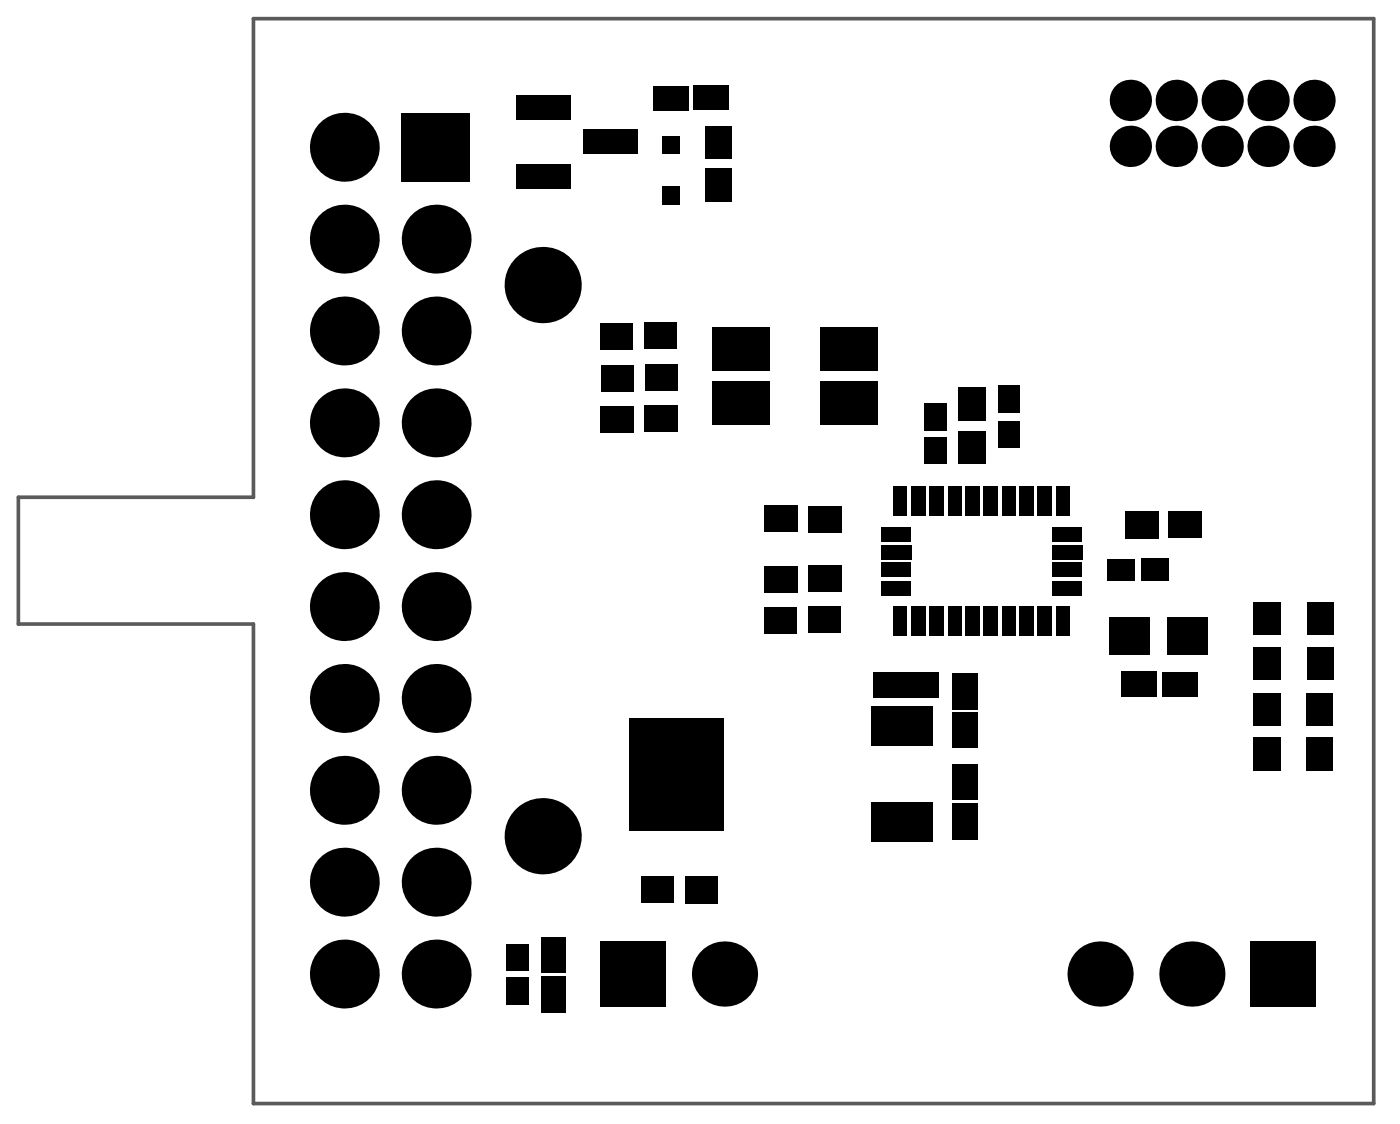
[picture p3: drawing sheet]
<svg xmlns="http://www.w3.org/2000/svg" width="64mm" height="52mm" viewBox="0 0 64 52" stroke-linecap="round" stroke-linejoin="round" font-family="sans-serif">
<path d="M11.6 .9h51.4v49.7h-51.4v-22h-10.8v-5.8h10.8z" fill="none" stroke="#000" stroke-width=".05"/>
<path d="M11.6 .9h51.4v49.7h-51.4v-22h-10.8v-5.8h10.8z" fill="none" stroke="#5a5a5a" stroke-width=".17"/>
<g fill="#000">
<path d="M18.4 5.2h3.2v3.1h-3.2z" fill-rule="evenodd"/>
<path d="M23.7 7.5h2.5v1.1h-2.5z" fill-rule="evenodd"/>
<path d="M23.7 4.3h2.5v1.2h-2.5z" fill-rule="evenodd"/>
<path d="M26.7 5.9h2.5v1.1h-2.5z" fill-rule="evenodd"/>
<path d="M27.5 14.8h1.5v1.2h-1.5z" fill-rule="evenodd"/>
<path d="M27.5 18.6h1.6v1.2h-1.6z" fill-rule="evenodd"/>
<path d="M27.6 16.7h1.5v1.2h-1.5z" fill-rule="evenodd"/>
<path d="M29.6 14.7h1.4v1.3h-1.4z" fill-rule="evenodd"/>
<path d="M29.6 18.6h1.5v1.2h-1.5z" fill-rule="evenodd"/>
<path d="M29.6 16.7h1.5v1.2h-1.5z" fill-rule="evenodd"/>
<path d="M30.4 8.5h.8v.9h-.8z" fill-rule="evenodd"/>
<path d="M30.4 6.2h.8v.8h-.8z" fill-rule="evenodd"/>
<path d="M29.9 3.9h1.7v1.2h-1.7z" fill-rule="evenodd"/>
<path d="M32.6 17.5h2.7v2h-2.7z" fill-rule="evenodd"/>
<path d="M32.6 15h2.7v2h-2.7z" fill-rule="evenodd"/>
<path d="M31.8 3.9h1.6v1.1h-1.6z" fill-rule="evenodd"/>
<path d="M32.3 7.7h1.3v1.5h-1.3z" fill-rule="evenodd"/>
<path d="M32.3 5.8h1.3v1.5h-1.3z" fill-rule="evenodd"/>
<path d="M37.6 17.5h2.7v2h-2.7z" fill-rule="evenodd"/>
<path d="M37.6 15h2.7v2h-2.7z" fill-rule="evenodd"/>
<path d="M42.4 18.5h1v1.3h-1z" fill-rule="evenodd"/>
<path d="M44 17.7h1.2v1.6h-1.2z" fill-rule="evenodd"/>
<path d="M44 19.8h1.2v1.4h-1.2z" fill-rule="evenodd"/>
<path d="M45.8 17.7h.9v1.2h-.9z" fill-rule="evenodd"/>
<path d="M28.8 32.9h4.4v5.2h-4.4z" fill-rule="evenodd"/>
<path d="M35 23.2h1.6v1.2h-1.6z" fill-rule="evenodd"/>
<path d="M35 27.8h1.5v1.3h-1.5z" fill-rule="evenodd"/>
<path d="M35 25.9h1.6v1.3h-1.6z" fill-rule="evenodd"/>
<path d="M37.1 23.2h1.5v1.2h-1.5z" fill-rule="evenodd"/>
<path d="M37.1 27.8h1.4v1.2h-1.4z" fill-rule="evenodd"/>
<path d="M37.1 25.9h1.5v1.2h-1.5z" fill-rule="evenodd"/>
<path d="M40 32.4h2.8v1.8h-2.8z" fill-rule="evenodd"/>
<path d="M41 27.8h.6v1.3h-.6z" fill-rule="evenodd"/>
<path d="M41 22.3h.6v1.3h-.6z" fill-rule="evenodd"/>
<path d="M40.1 30.9h1.3v.9h-1.3z" fill-rule="evenodd"/>
<path d="M40.4 26.6h1.4v.7h-1.4z" fill-rule="evenodd"/>
<path d="M40.4 25.8h1.4v.6h-1.4z" fill-rule="evenodd"/>
<path d="M40.4 24.1h1.4v.7h-1.4z" fill-rule="evenodd"/>
<path d="M41.8 27.8h.6v1.3h-.6z" fill-rule="evenodd"/>
<path d="M41.8 22.3h.6v1.3h-.6z" fill-rule="evenodd"/>
<path d="M40.4 25h1.4v.6h-1.4z" fill-rule="evenodd"/>
<path d="M42.6 27.8h.7v1.3h-.7z" fill-rule="evenodd"/>
<path d="M42.6 22.3h.7v1.3h-.7z" fill-rule="evenodd"/>
<path d="M40 36.8h2.8v1.8h-2.8z" fill-rule="evenodd"/>
<path d="M41.7 30.9h1.3v1h-1.3z" fill-rule="evenodd"/>
<path d="M40 30.8h3v1.2h-3z" fill-rule="evenodd"/>
<path d="M42.4 20.1h1v1.2h-1z" fill-rule="evenodd"/>
<path d="M43.5 27.8h.6v1.3h-.6z" fill-rule="evenodd"/>
<path d="M43.5 22.3h.6v1.3h-.6z" fill-rule="evenodd"/>
<path d="M43.7 35h1.1v1.6h-1.1z" fill-rule="evenodd"/>
<path d="M43.7 36.8h1.1v1.7h-1.1z" fill-rule="evenodd"/>
<path d="M44.3 27.8h.6v1.3h-.6z" fill-rule="evenodd"/>
<path d="M44.3 22.3h.6v1.3h-.6z" fill-rule="evenodd"/>
<path d="M43.7 30.8h1.1v1.7h-1.1z" fill-rule="evenodd"/>
<path d="M43.7 32.6h1.1v1.7h-1.1z" fill-rule="evenodd"/>
<path d="M45.1 27.8h.7v1.3h-.7z" fill-rule="evenodd"/>
<path d="M45.1 22.3h.7v1.3h-.7z" fill-rule="evenodd"/>
<path d="M45.9 27.8h.7v1.3h-.7z" fill-rule="evenodd"/>
<path d="M45.9 22.3h.7v1.3h-.7z" fill-rule="evenodd"/>
<path d="M46.7 27.8h.7v1.3h-.7z" fill-rule="evenodd"/>
<path d="M46.7 22.3h.7v1.3h-.7z" fill-rule="evenodd"/>
<path d="M45.8 19.3h.9v1.2h-.9z" fill-rule="evenodd"/>
<path d="M47.6 27.8h.7v1.3h-.7z" fill-rule="evenodd"/>
<path d="M47.6 22.3h.7v1.3h-.7z" fill-rule="evenodd"/>
<path d="M48.4 27.8h.7v1.3h-.7z" fill-rule="evenodd"/>
<path d="M48.4 22.3h.7v1.3h-.7z" fill-rule="evenodd"/>
<path d="M48.3 24.1h1.3v.7h-1.3z" fill-rule="evenodd"/>
<path d="M48.3 25.8h1.3v.6h-1.3z" fill-rule="evenodd"/>
<path d="M48.3 26.6h1.3v.7h-1.3z" fill-rule="evenodd"/>
<path d="M48.3 25h1.4v.6h-1.4z" fill-rule="evenodd"/>
<path d="M50.8 25.6h1.3v1h-1.3z" fill-rule="evenodd"/>
<path d="M50.9 28.3h1.8v1.7h-1.8z" fill-rule="evenodd"/>
<path d="M51.4 30.7h1.7v1.2h-1.7z" fill-rule="evenodd"/>
<path d="M51.6 23.4h1.5v1.3h-1.5z" fill-rule="evenodd"/>
<path d="M52.3 25.6h1.3v1h-1.3z" fill-rule="evenodd"/>
<path d="M53.3 30.8h1.6v1.1h-1.6z" fill-rule="evenodd"/>
<path d="M53.5 28.3h1.9v1.7h-1.9z" fill-rule="evenodd"/>
<path d="M53.6 23.4h1.5v1.2h-1.5z" fill-rule="evenodd"/>
<path d="M57.5 31.8h1.2v1.5h-1.2z" fill-rule="evenodd"/>
<path d="M57.5 33.8h1.2v1.5h-1.2z" fill-rule="evenodd"/>
<path d="M57.5 27.6h1.2v1.5h-1.2z" fill-rule="evenodd"/>
<path d="M57.5 29.7h1.2v1.5h-1.2z" fill-rule="evenodd"/>
<path d="M59.9 31.8h1.2v1.5h-1.2z" fill-rule="evenodd"/>
<path d="M59.9 33.8h1.2v1.5h-1.2z" fill-rule="evenodd"/>
<path d="M60 27.6h1.2v1.5h-1.2z" fill-rule="evenodd"/>
<path d="M60 29.7h1.2v1.5h-1.2z" fill-rule="evenodd"/>
<path d="M23.2 44.8h1.1v1.3h-1.1z" fill-rule="evenodd"/>
<path d="M23.2 43.3h1.1v1.2h-1.1z" fill-rule="evenodd"/>
<path d="M24.8 44.7h1.1v1.7h-1.1z" fill-rule="evenodd"/>
<path d="M24.8 42.9h1.1v1.7h-1.1z" fill-rule="evenodd"/>
<path d="M27.5 43.2h3v2.9h-3z" fill-rule="evenodd"/>
<path d="M29.4 40.1h1.5v1.3h-1.5z" fill-rule="evenodd"/>
<path d="M31.4 40.1h1.5v1.3h-1.5z" fill-rule="evenodd"/>
<path d="M57.4 43.1h2.9v3h-2.9z" fill-rule="evenodd"/>
</g>
<g fill="#000">
<circle cx="15.8" cy="6.7" r="1.58"/>
<circle cx="15.8" cy="11" r="1.58"/>
<circle cx="15.8" cy="19.4" r="1.58"/>
<circle cx="15.8" cy="15.2" r="1.58"/>
<circle cx="20" cy="15.2" r="1.58"/>
<circle cx="20" cy="11" r="1.58"/>
<circle cx="20" cy="19.4" r="1.58"/>
<circle cx="24.9" cy="13.1" r="1.75"/>
<circle cx="51.8" cy="4.6" r=".95"/>
<circle cx="51.8" cy="6.7" r=".95"/>
<circle cx="53.9" cy="6.7" r=".95"/>
<circle cx="53.9" cy="4.6" r=".95"/>
<circle cx="56.1" cy="4.6" r=".95"/>
<circle cx="56.1" cy="6.7" r=".95"/>
<circle cx="58.2" cy="4.6" r=".95"/>
<circle cx="58.2" cy="6.7" r=".95"/>
<circle cx="60.3" cy="6.7" r=".95"/>
<circle cx="60.3" cy="4.6" r=".95"/>
<circle cx="15.8" cy="27.8" r="1.58"/>
<circle cx="15.8" cy="23.6" r="1.58"/>
<circle cx="15.8" cy="36.2" r="1.58"/>
<circle cx="15.8" cy="32" r="1.58"/>
<circle cx="20" cy="36.2" r="1.58"/>
<circle cx="20" cy="32" r="1.58"/>
<circle cx="20" cy="23.6" r="1.58"/>
<circle cx="20" cy="27.8" r="1.58"/>
<circle cx="24.9" cy="38.3" r="1.75"/>
<circle cx="15.8" cy="44.6" r="1.58"/>
<circle cx="15.8" cy="40.4" r="1.58"/>
<circle cx="20" cy="44.6" r="1.58"/>
<circle cx="20" cy="40.4" r="1.58"/>
<circle cx="33.2" cy="44.6" r="1.49"/>
<circle cx="50.5" cy="44.6" r="1.49"/>
<circle cx="54.7" cy="44.6" r="1.49"/>
</g>
</svg>
